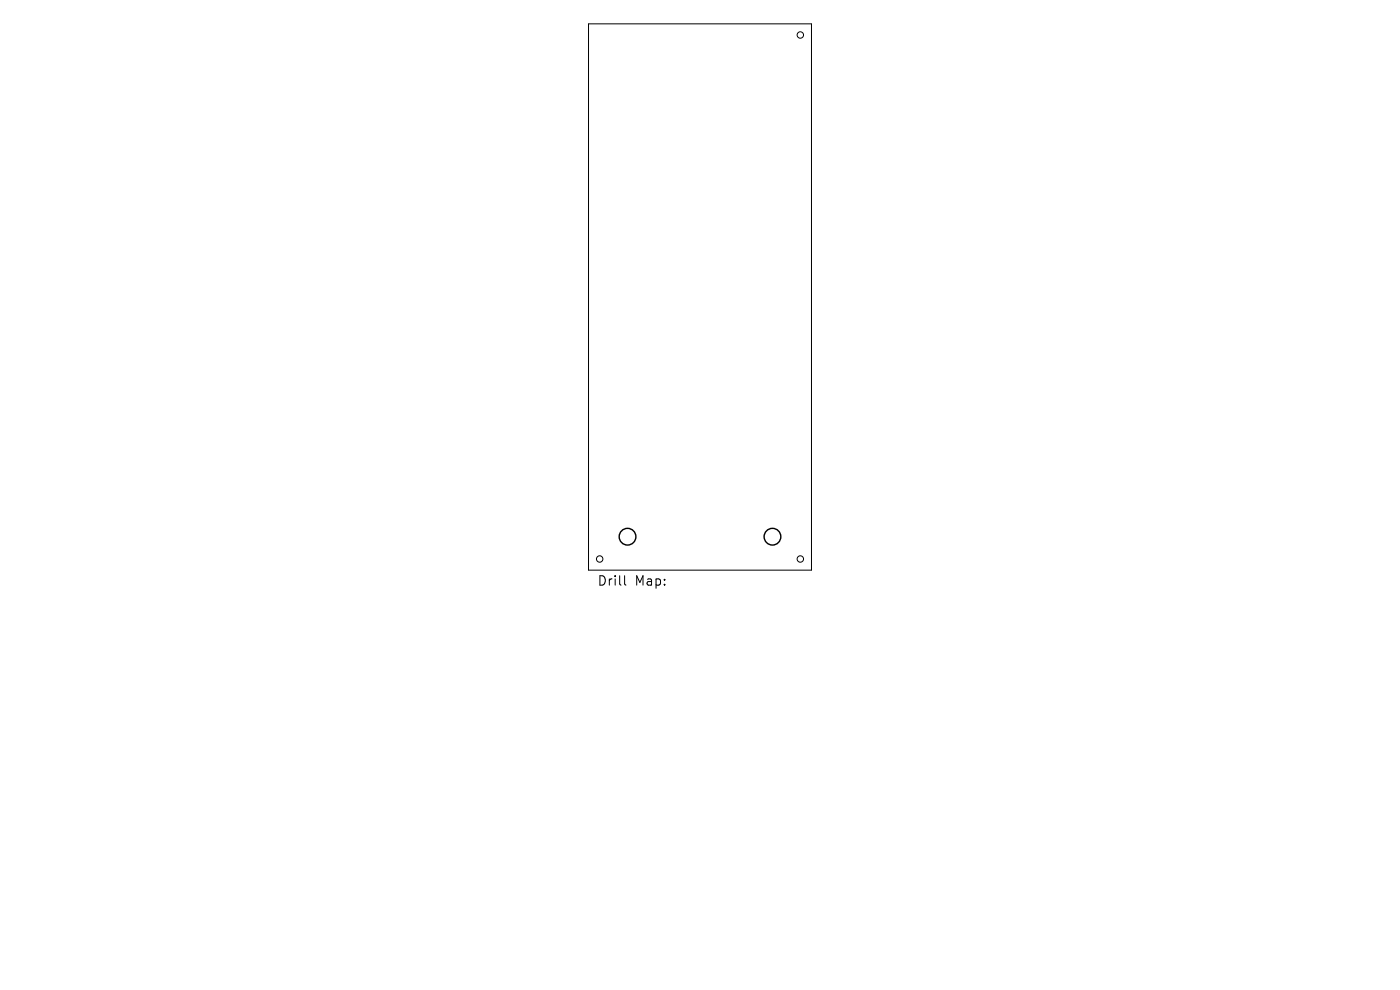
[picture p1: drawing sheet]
<svg xmlns="http://www.w3.org/2000/svg" width="297mm" height="210mm" viewBox="0 0 297 210" stroke-linecap="round" stroke-linejoin="round" font-family="sans-serif">
<defs><g id="words">
<g font-size="2.8">
<text x="126.8" y="124.5">Drill</text>
<text x="134.7" y="124.5">Map:</text>
</g>
</g></defs>
<g fill="none" stroke="#000" stroke-width=".21">
<path d="M124.9 5.1h47.3v115.8h-47.3zM132.5 122.1v1.7l.3 .3"/>
<circle cx="169.8" cy="7.4" r=".68"/>
<circle cx="127.2" cy="118.6" r=".68"/>
<circle cx="169.8" cy="118.6" r=".68"/>
</g>
<g fill="none" stroke="#000" stroke-width=".3">
<circle cx="133.1" cy="113.9" r="1.77"/>
<circle cx="163.9" cy="113.9" r="1.77"/>
</g>
<use href="#words"/>
</svg>
